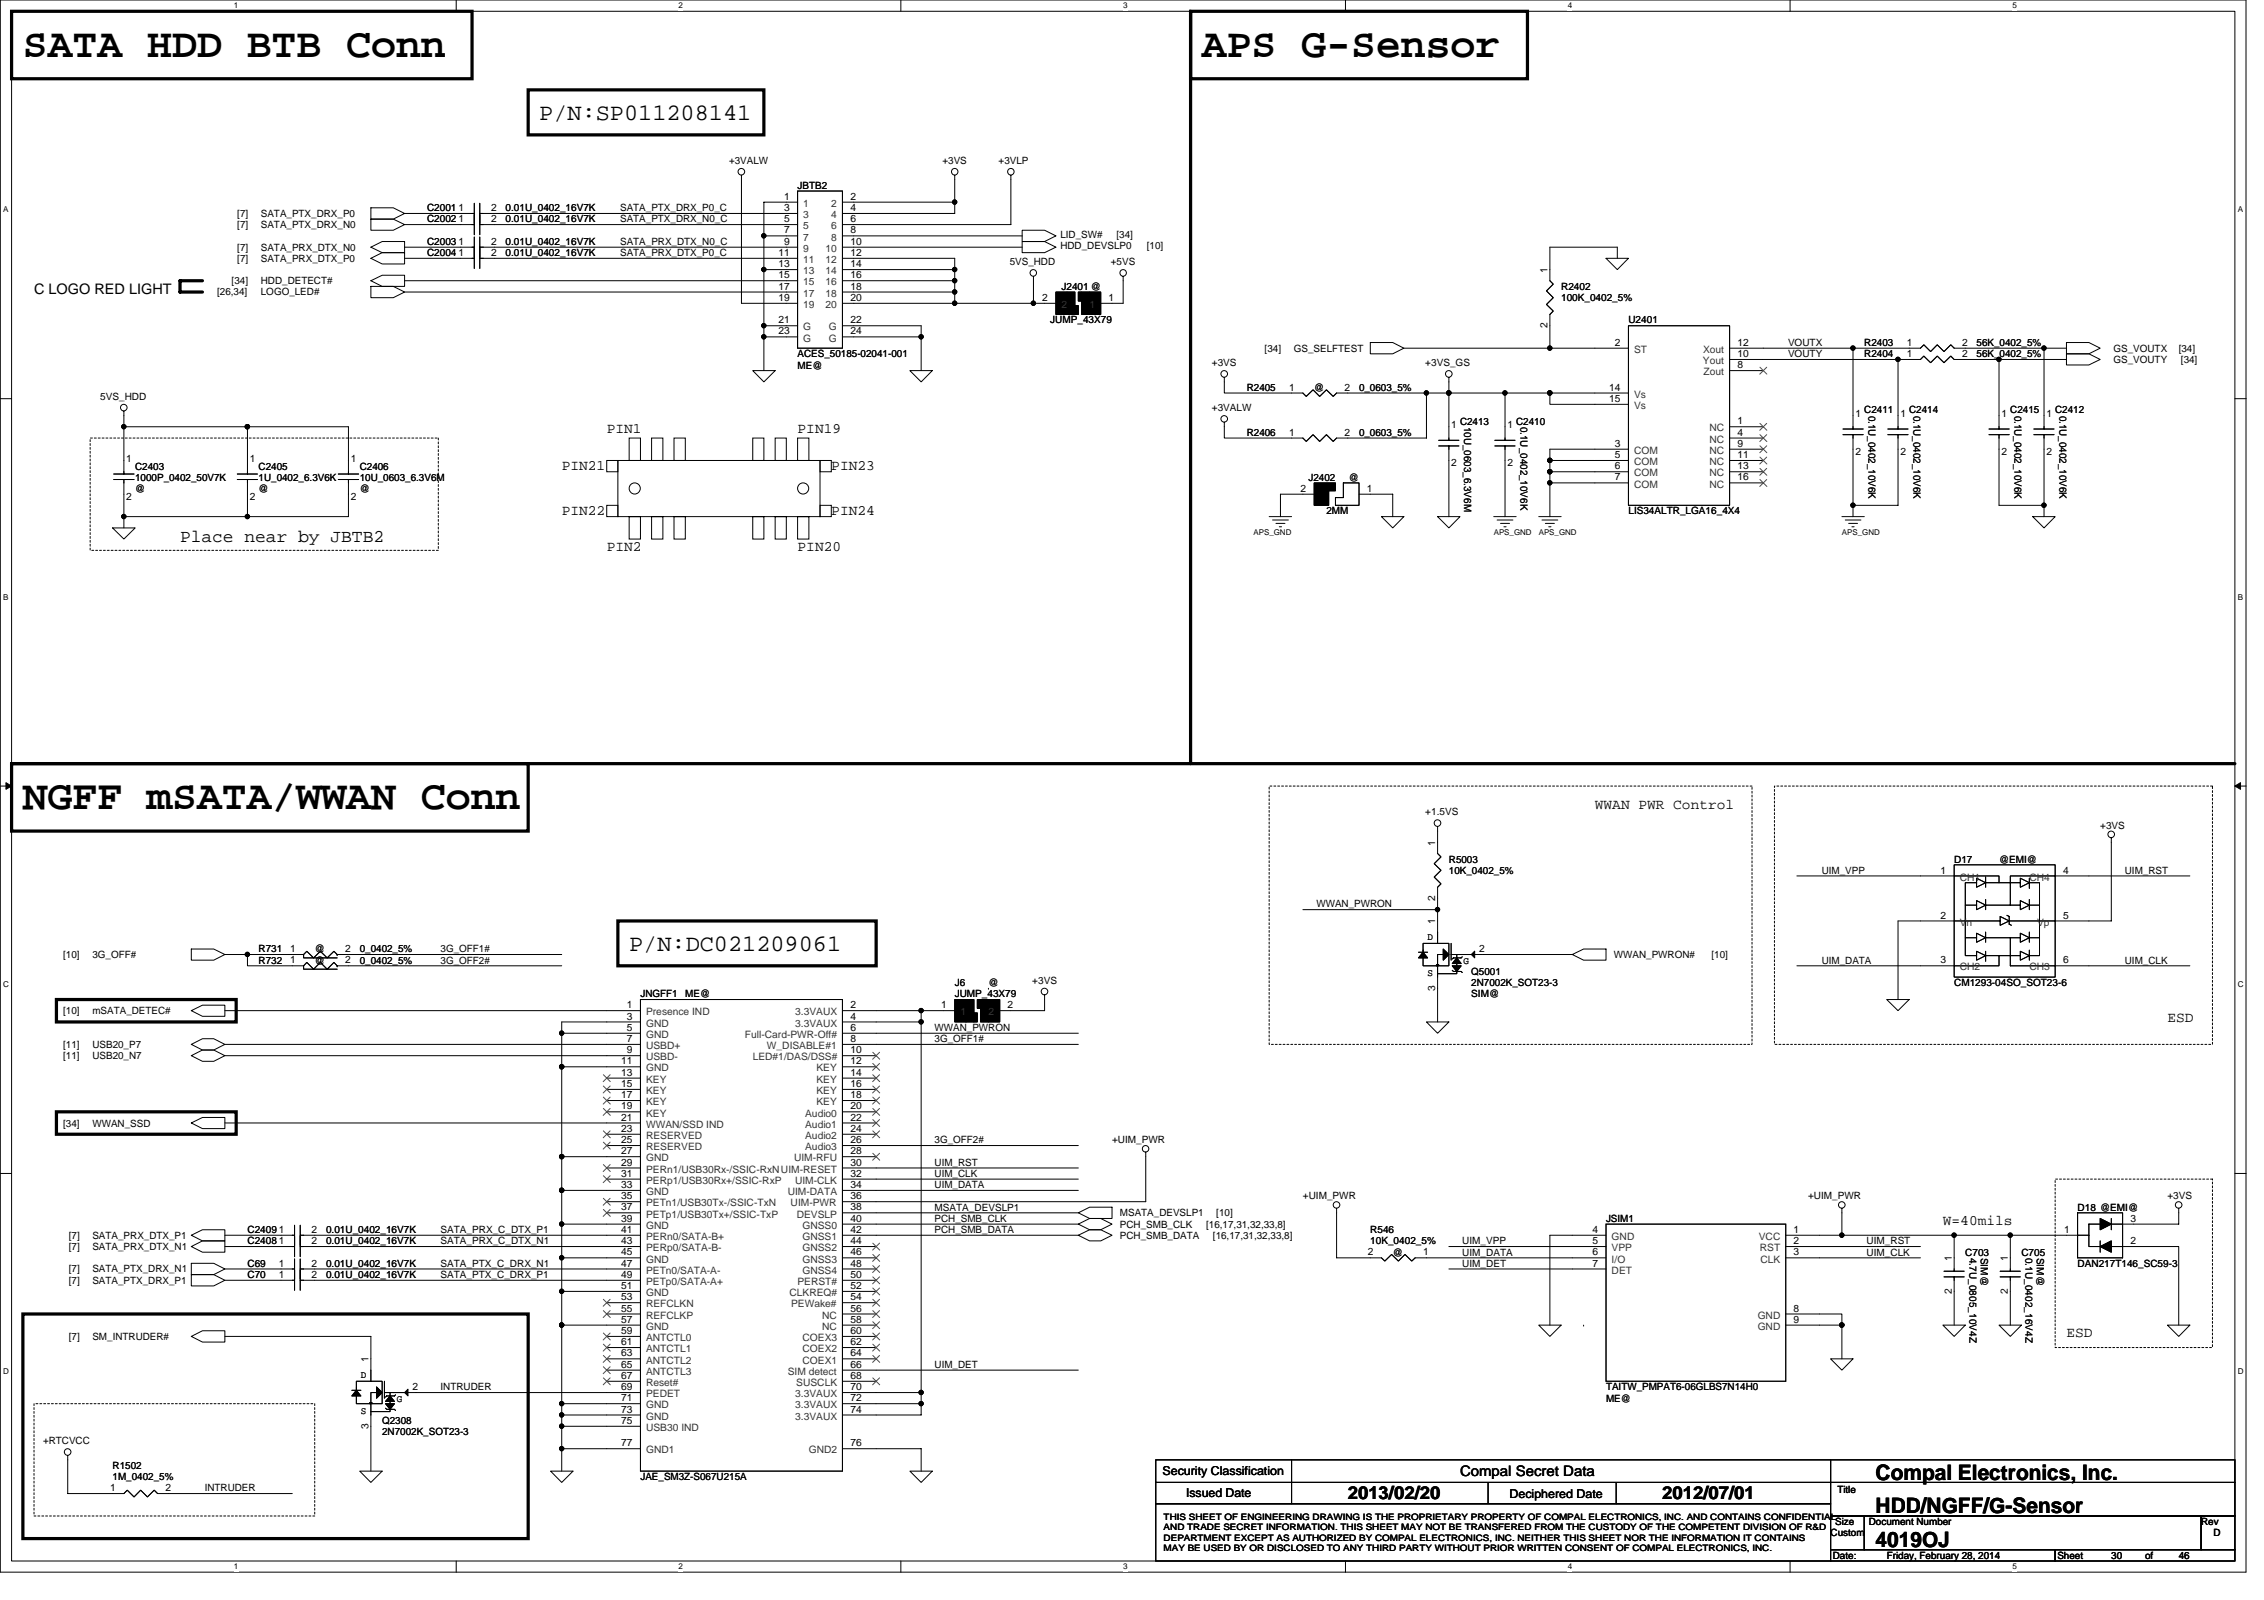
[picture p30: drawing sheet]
<svg xmlns="http://www.w3.org/2000/svg" width="297mm" height="210mm" viewBox="0 0 297 210" stroke-linecap="round" stroke-linejoin="round" font-family="sans-serif">
<defs><g id="words">
<g font-size="5.4">
<text x="3" y="7.5">SATA HDD BTB Conn</text>
<text x="157.7" y="7.5">APS G-Sensor</text>
<text x="3" y="106.2">NGFF mSATA/WWAN Conn</text>
</g>
<g font-size="3.1">
<text x="70.8" y="15.7">P/N:SP011208141</text>
<text x="82.5" y="124.7">P/N:DC021209061</text>
</g>
<g font-size="2.8">
<text x="246.1" y="194.1">Compal Electronics, Inc.</text>
<text x="246.1" y="202.9">4019OJ</text>
<text x="246.1" y="198.5">HDD/NGFF/G-Sensor</text>
</g>
<g font-size="2.3">
<text x="23.6" y="71.1">Place near by JBTB2</text>
<text x="176.8" y="196.7">2013/02/20</text>
<text x="218.1" y="196.7">2012/07/01</text>
</g>
<g font-size="1.9">
<text x="4.5" y="38.5">C LOGO RED LIGHT</text>
<text x="79.6" y="56.8">PIN1</text>
<text x="104.6" y="56.8">PIN19</text>
<text x="73.7" y="61.7">PIN21</text>
<text x="109.1" y="61.7">PIN23</text>
<text x="73.7" y="67.5">PIN22</text>
<text x="109.1" y="67.5">PIN24</text>
<text x="79.6" y="72.3">PIN2</text>
<text x="104.6" y="72.3">PIN20</text>
<text x="209.2" y="106.2">WWAN PWR Control</text>
<text x="284.4" y="134.1">ESD</text>
<text x="254.9" y="160.7">W=40mils</text>
<text x="271.1" y="175.4">ESD</text>
<text x="191.6" y="193.7">Compal Secret Data</text>
</g>
<g font-size="1.6">
<text x="152.5" y="193.5">Security Classification</text>
<text x="155.6" y="196.3">Issued Date</text>
<text x="198.1" y="196.5">Deciphered Date</text>
</g>
<g font-size="1.3">
<text x="95.6" y="21.5">+3VALW</text>
<text x="123.7" y="21.5">+3VS</text>
<text x="131" y="21.5">+3VLP</text>
<text x="31.1" y="28.4">[7]</text>
<text x="31.1" y="29.9">[7]</text>
<text x="34.2" y="28.4">SATA_PTX_DRX_P0</text>
<text x="34.2" y="29.9">SATA_PTX_DRX_N0</text>
<text x="56" y="27.7">C2001</text>
<text x="56" y="29.2">C2002</text>
<text x="60.2" y="27.7">1</text>
<text x="60.2" y="29.1">1</text>
<text x="64.4" y="27.7">2</text>
<text x="64.4" y="29.1">2</text>
<text x="66.3" y="27.7">0.01U_0402_16V7K</text>
<text x="66.3" y="29.2">0.01U_0402_16V7K</text>
<text x="81.4" y="27.7">SATA_PTX_DRX_P0_C</text>
<text x="81.4" y="29.2">SATA_PTX_DRX_N0_C</text>
<text x="102.9" y="26.2">1</text>
<text x="102.9" y="27.7">3</text>
<text x="102.9" y="29.1">5</text>
<text x="104.6" y="24.8">JBTB2</text>
<text x="111.6" y="26.2">2</text>
<text x="111.6" y="27.7">4</text>
<text x="111.6" y="29.1">6</text>
<text x="31.1" y="32.9">[7]</text>
<text x="31.1" y="34.3">[7]</text>
<text x="34.2" y="32.9">SATA_PRX_DTX_N0</text>
<text x="34.2" y="34.3">SATA_PRX_DTX_P0</text>
<text x="56" y="33.6">C2004</text>
<text x="56" y="32.1">C2003</text>
<text x="60.2" y="33.6">1</text>
<text x="60.2" y="32.1">1</text>
<text x="64.4" y="33.6">2</text>
<text x="64.4" y="32.1">2</text>
<text x="66.3" y="33.6">0.01U_0402_16V7K</text>
<text x="66.3" y="32.1">0.01U_0402_16V7K</text>
<text x="81.4" y="32.1">SATA_PRX_DTX_N0_C</text>
<text x="81.4" y="33.6">SATA_PRX_DTX_P0_C</text>
<text x="102.1" y="33.6">11</text>
<text x="102.1" y="35.1">13</text>
<text x="102.9" y="30.6">7</text>
<text x="102.9" y="32.1">9</text>
<text x="111.6" y="30.6">8</text>
<text x="111.6" y="32.1">10</text>
<text x="111.6" y="33.6">12</text>
<text x="111.6" y="35.1">14</text>
<text x="132.5" y="34.8">5VS_HDD</text>
<text x="139.1" y="31.2">LID_SW#</text>
<text x="139.1" y="32.7">HDD_DEVSLP0</text>
<text x="145.8" y="34.8">+5VS</text>
<text x="146.5" y="31.2">[34]</text>
<text x="150.5" y="32.7">[10]</text>
<text x="203" y="35.8" transform="rotate(-90 203 35.8)">1</text>
<text x="28.5" y="38.8">[26,34]</text>
<text x="30.4" y="37.3">[34]</text>
<text x="34.2" y="38.8">LOGO_LED#</text>
<text x="34.2" y="37.3">HDD_DETECT#</text>
<text x="102.1" y="36.5">15</text>
<text x="102.1" y="38">17</text>
<text x="102.1" y="39.5">19</text>
<text x="111.6" y="36.5">16</text>
<text x="111.6" y="38">18</text>
<text x="111.6" y="39.5">20</text>
<text x="136.8" y="39.5">2</text>
<text x="139.3" y="38">J2401 @</text>
<text x="145.5" y="39.5">1</text>
<text x="204.8" y="38">R2402</text>
<text x="204.8" y="39.5">100K_0402_5%</text>
<text x="102.1" y="42.4">21</text>
<text x="102.1" y="43.9">23</text>
<text x="104.6" y="46.9">ACES_50185-02041-001</text>
<text x="111.6" y="42.4">22</text>
<text x="111.6" y="43.9">24</text>
<text x="137.8" y="42.4">JUMP_43X79</text>
<text x="165.9" y="46.1">[34]</text>
<text x="169.8" y="46.1">GS_SELFTEST</text>
<text x="203" y="43" transform="rotate(-90 203 43)">2</text>
<text x="211.9" y="45.4">2</text>
<text x="213.7" y="42.4">U2401</text>
<text x="228" y="46.8">10</text>
<text x="228" y="45.4">12</text>
<text x="234.6" y="46.9">VOUTY</text>
<text x="234.6" y="45.4">VOUTX</text>
<text x="244.6" y="45.4">R2403</text>
<text x="244.6" y="46.9">R2404</text>
<text x="250.2" y="45.4">1</text>
<text x="250.2" y="46.8">1</text>
<text x="257.4" y="45.4">2</text>
<text x="257.4" y="46.8">2</text>
<text x="259.3" y="45.4">56K_0402_5%</text>
<text x="259.3" y="46.9">56K_0402_5%</text>
<text x="277.3" y="46.1">GS_VOUTX</text>
<text x="277.3" y="47.6">GS_VOUTY</text>
<text x="285.8" y="46.1">[34]</text>
<text x="286.1" y="47.6">[34]</text>
<text x="13.2" y="52.5">5VS_HDD</text>
<text x="104.6" y="48.3">ME@</text>
<text x="159" y="48">+3VS</text>
<text x="159" y="53.9">+3VALW</text>
<text x="163.6" y="51.3">R2405</text>
<text x="169.2" y="51.2">1</text>
<text x="172.4" y="51.3">@</text>
<text x="176.4" y="51.2">2</text>
<text x="178.3" y="51.3">0_0603_5%</text>
<text x="187" y="48">+3VS_GS</text>
<text x="211.1" y="51.2">14</text>
<text x="211.1" y="52.7">15</text>
<text x="228" y="48.3">8</text>
<text x="163.6" y="57.2">R2406</text>
<text x="169.2" y="57.1">1</text>
<text x="176.4" y="57.1">2</text>
<text x="178.3" y="57.2">0_0603_5%</text>
<text x="190.4" y="56.1">1</text>
<text x="191.6" y="55.7">C2413</text>
<text x="192.1" y="56" transform="rotate(90 192.1 56)">10U_0603_6.3V6M</text>
<text x="197.8" y="56.1">1</text>
<text x="198.9" y="55.7">C2410</text>
<text x="199.5" y="56" transform="rotate(90 199.5 56)">0.1U_0402_10V6K</text>
<text x="211.9" y="58.6">3</text>
<text x="228" y="55.7">1</text>
<text x="228" y="57.2">4</text>
<text x="228" y="58.6">9</text>
<text x="243.4" y="54.7">1</text>
<text x="243.4" y="59.7">2</text>
<text x="244.6" y="54.2">C2411</text>
<text x="245.1" y="54.5" transform="rotate(90 245.1 54.5)">0.1U_0402_10V6K</text>
<text x="249.3" y="54.7">1</text>
<text x="249.3" y="59.7">2</text>
<text x="250.5" y="54.2">C2414</text>
<text x="251" y="54.5" transform="rotate(90 251 54.5)">0.1U_0402_10V6K</text>
<text x="262.6" y="54.7">1</text>
<text x="262.6" y="59.7">2</text>
<text x="263.8" y="54.2">C2415</text>
<text x="264.3" y="54.5" transform="rotate(90 264.3 54.5)">0.1U_0402_10V6K</text>
<text x="268.5" y="54.7">1</text>
<text x="268.5" y="59.7">2</text>
<text x="269.6" y="54.2">C2412</text>
<text x="270.2" y="54.5" transform="rotate(90 270.2 54.5)">0.1U_0402_10V6K</text>
<text x="16.6" y="60.6">1</text>
<text x="16.6" y="65.6">2</text>
<text x="17.7" y="61.6">C2403</text>
<text x="17.7" y="63.1">1000P_0402_50V7K</text>
<text x="17.7" y="64.5">@</text>
<text x="32.8" y="60.6">1</text>
<text x="32.8" y="65.6">2</text>
<text x="33.9" y="61.6">C2405</text>
<text x="33.9" y="63.1">1U_0402_6.3V6K</text>
<text x="33.9" y="64.5">@</text>
<text x="46" y="60.6">1</text>
<text x="46" y="65.6">2</text>
<text x="47.2" y="61.6">C2406</text>
<text x="47.2" y="63.1">10U_0603_6.3V6M</text>
<text x="47.2" y="64.5">@</text>
<text x="170.6" y="64.5">2</text>
<text x="171.7" y="63.1">J2402</text>
<text x="177" y="63.1">@</text>
<text x="179.3" y="64.5">1</text>
<text x="190.4" y="61.2">2</text>
<text x="197.8" y="61.2">2</text>
<text x="211.9" y="60.1">5</text>
<text x="211.9" y="61.6">6</text>
<text x="211.9" y="63">7</text>
<text x="228" y="60.1">11</text>
<text x="228" y="61.6">13</text>
<text x="228" y="63">16</text>
<text x="174" y="67.5">2MM</text>
<text x="213.7" y="67.5">LIS34ALTR_LGA16_4X4</text>
<text x="187" y="107">+1.5VS</text>
<text x="188.3" y="110.9" transform="rotate(-90 188.3 110.9)">1</text>
<text x="190.1" y="113.2">R5003</text>
<text x="256.4" y="113.2">D17</text>
<text x="262.3" y="113.2">@EMI@</text>
<text x="275.5" y="108.7">+3VS</text>
<text x="172.7" y="119">WWAN_PWRON</text>
<text x="188.3" y="118.2" transform="rotate(-90 188.3 118.2)">2</text>
<text x="190.1" y="114.6">10K_0402_5%</text>
<text x="239" y="114.6">UIM_VPP</text>
<text x="254.6" y="114.6">1</text>
<text x="270.7" y="114.6">4</text>
<text x="278.8" y="114.6">UIM_RST</text>
<text x="8.3" y="125.7">[10]</text>
<text x="12.1" y="125.7">3G_OFF#</text>
<text x="33.9" y="124.9">R731</text>
<text x="38.1" y="124.9">1</text>
<text x="41.3" y="124.9">@</text>
<text x="45.3" y="124.9">2</text>
<text x="47.2" y="124.9">0_0402_5%</text>
<text x="57.8" y="124.9">3G_OFF1#</text>
<text x="187.3" y="123.3">D</text>
<text x="188.3" y="121.2" transform="rotate(-90 188.3 121.2)">1</text>
<text x="194.1" y="124.9">2</text>
<text x="211.7" y="125.7">WWAN_PWRON#</text>
<text x="224.5" y="125.7">[10]</text>
<text x="254.6" y="120.5">2</text>
<text x="270.7" y="120.5">5</text>
<text x="33.9" y="126.4">R732</text>
<text x="38.1" y="126.4">1</text>
<text x="41.3" y="126.4">@</text>
<text x="45.3" y="126.4">2</text>
<text x="47.2" y="126.4">0_0402_5%</text>
<text x="57.8" y="126.4">3G_OFF2#</text>
<text x="84" y="130.8">JNGFF1</text>
<text x="89.9" y="130.8">ME@</text>
<text x="125.3" y="129.4">J6</text>
<text x="125.3" y="130.8">JUMP_43X79</text>
<text x="129.7" y="129.4">@</text>
<text x="135.4" y="129.1">+3VS</text>
<text x="187.3" y="128.1">S</text>
<text x="188.3" y="130" transform="rotate(-90 188.3 130)">3</text>
<text x="192" y="126.4">G</text>
<text x="193" y="130.8">SIM@</text>
<text x="193" y="127.9">Q5001</text>
<text x="193" y="129.4">2N7002K_SOT23-3</text>
<text x="239" y="126.4">UIM_DATA</text>
<text x="254.6" y="126.4">3</text>
<text x="256.4" y="129.4">CM1293-04SO_SOT23-6</text>
<text x="270.7" y="126.4">6</text>
<text x="278.8" y="126.4">UIM_CLK</text>
<text x="8.3" y="137.5">[11]</text>
<text x="8.3" y="133.1">[10]</text>
<text x="12.1" y="137.5">USB20_P7</text>
<text x="12.1" y="133.1">mSATA_DETEC#</text>
<text x="82.3" y="132.3">1</text>
<text x="82.3" y="133.8">3</text>
<text x="82.3" y="135.2">5</text>
<text x="82.3" y="136.7">7</text>
<text x="111.6" y="132.3">2</text>
<text x="111.6" y="133.8">4</text>
<text x="111.6" y="135.2">6</text>
<text x="111.6" y="136.7">8</text>
<text x="122.6" y="136.7">3G_OFF1#</text>
<text x="122.6" y="135.3">WWAN_PWRON</text>
<text x="123.5" y="132.3">1</text>
<text x="132.2" y="132.3">2</text>
<text x="8.3" y="138.9">[11]</text>
<text x="12.1" y="138.9">USB20_N7</text>
<text x="81.5" y="139.6">11</text>
<text x="81.5" y="141.1">13</text>
<text x="81.5" y="142.6">15</text>
<text x="82.3" y="138.2">9</text>
<text x="111.6" y="138.2">10</text>
<text x="111.6" y="139.6">12</text>
<text x="111.6" y="141.1">14</text>
<text x="111.6" y="142.6">16</text>
<text x="8.3" y="147.8">[34]</text>
<text x="12.1" y="147.8">WWAN_SSD</text>
<text x="81.5" y="144.1">17</text>
<text x="81.5" y="145.5">19</text>
<text x="81.5" y="147">21</text>
<text x="81.5" y="148.5">23</text>
<text x="81.5" y="150">25</text>
<text x="111.6" y="145.5">20</text>
<text x="111.6" y="147">22</text>
<text x="111.6" y="148.5">24</text>
<text x="111.6" y="150">26</text>
<text x="111.6" y="144.1">18</text>
<text x="122.6" y="150">3G_OFF2#</text>
<text x="145.9" y="150">+UIM_PWR</text>
<text x="81.5" y="151.4">27</text>
<text x="81.5" y="152.9">29</text>
<text x="81.5" y="154.4">31</text>
<text x="81.5" y="155.9">33</text>
<text x="111.6" y="154.4">32</text>
<text x="111.6" y="151.4">28</text>
<text x="111.6" y="152.9">30</text>
<text x="111.6" y="155.9">34</text>
<text x="122.6" y="152.9">UIM_RST</text>
<text x="122.6" y="154.4">UIM_CLK</text>
<text x="122.6" y="155.9">UIM_DATA</text>
<text x="32.5" y="161.8">C2409</text>
<text x="36.6" y="161.7">1</text>
<text x="40.9" y="161.7">2</text>
<text x="42.8" y="161.8">0.01U_0402_16V7K</text>
<text x="57.8" y="161.8">SATA_PRX_C_DTX_P1</text>
<text x="81.5" y="157.3">35</text>
<text x="81.5" y="158.8">37</text>
<text x="81.5" y="160.3">39</text>
<text x="81.5" y="161.7">41</text>
<text x="111.6" y="160.3">40</text>
<text x="111.6" y="161.7">42</text>
<text x="111.6" y="157.3">36</text>
<text x="111.6" y="158.8">38</text>
<text x="122.6" y="158.8">MSATA_DEVSLP1</text>
<text x="122.6" y="160.3">PCH_SMB_CLK</text>
<text x="122.6" y="161.8">PCH_SMB_DATA</text>
<text x="146.9" y="159.6">MSATA_DEVSLP1</text>
<text x="146.9" y="161">PCH_SMB_CLK</text>
<text x="158.3" y="161">[16,17,31,32,33,8]</text>
<text x="159.6" y="159.6">[10]</text>
<text x="170.9" y="157.4">+UIM_PWR</text>
<text x="179.8" y="161.8">R546</text>
<text x="208.9" y="161.7">4</text>
<text x="210.7" y="160.3">JSIM1</text>
<text x="235.3" y="161.7">1</text>
<text x="237.2" y="157.4">+UIM_PWR</text>
<text x="270.8" y="161.7">1</text>
<text x="272.6" y="158.8">D18 @EMI@</text>
<text x="279.5" y="160.3">3</text>
<text x="284.4" y="157.4">+3VS</text>
<text x="9" y="166.9">[7]</text>
<text x="9" y="162.5">[7]</text>
<text x="9" y="164">[7]</text>
<text x="12.1" y="166.9">SATA_PTX_DRX_N1</text>
<text x="12.1" y="162.5">SATA_PRX_DTX_P1</text>
<text x="12.1" y="164">SATA_PRX_DTX_N1</text>
<text x="32.5" y="163.2">C2408</text>
<text x="32.5" y="167.7">C70</text>
<text x="32.5" y="166.2">C69</text>
<text x="36.6" y="163.2">1</text>
<text x="36.6" y="167.6">1</text>
<text x="36.6" y="166.2">1</text>
<text x="40.9" y="163.2">2</text>
<text x="40.9" y="167.6">2</text>
<text x="40.9" y="166.2">2</text>
<text x="42.8" y="167.7">0.01U_0402_16V7K</text>
<text x="42.8" y="166.2">0.01U_0402_16V7K</text>
<text x="42.8" y="163.2">0.01U_0402_16V7K</text>
<text x="57.8" y="167.7">SATA_PTX_C_DRX_P1</text>
<text x="57.8" y="166.2">SATA_PTX_C_DRX_N1</text>
<text x="57.8" y="163.2">SATA_PRX_C_DTX_N1</text>
<text x="81.5" y="163.2">43</text>
<text x="81.5" y="164.7">45</text>
<text x="81.5" y="166.2">47</text>
<text x="81.5" y="167.6">49</text>
<text x="111.6" y="163.2">44</text>
<text x="111.6" y="164.7">46</text>
<text x="111.6" y="166.2">48</text>
<text x="111.6" y="167.6">50</text>
<text x="146.9" y="162.5">PCH_SMB_DATA</text>
<text x="159.1" y="162.5">[16,17,31,32,33,8]</text>
<text x="179.5" y="164.7">2</text>
<text x="179.8" y="163.2">10K_0402_5%</text>
<text x="182.7" y="164.7">@</text>
<text x="186.7" y="164.7">1</text>
<text x="191.9" y="163.2">UIM_VPP</text>
<text x="191.9" y="164.7">UIM_DATA</text>
<text x="191.9" y="166.2">UIM_DET</text>
<text x="208.9" y="163.2">5</text>
<text x="208.9" y="164.7">6</text>
<text x="208.9" y="166.2">7</text>
<text x="235.3" y="163.2">2</text>
<text x="235.3" y="164.7">3</text>
<text x="244.9" y="164.7">UIM_CLK</text>
<text x="244.9" y="163.2">UIM_RST</text>
<text x="256.1" y="165.4" transform="rotate(-90 256.1 165.4)">1</text>
<text x="257.8" y="164.7">C703</text>
<text x="258.4" y="165" transform="rotate(90 258.4 165)">4.7U_0805_10V4Z</text>
<text x="259.9" y="165" transform="rotate(90 259.9 165)">SIM@</text>
<text x="263.4" y="165.4" transform="rotate(-90 263.4 165.4)">1</text>
<text x="265.2" y="164.7">C705</text>
<text x="265.8" y="165" transform="rotate(90 265.8 165)">0.1U_0402_16V4Z</text>
<text x="267.2" y="165" transform="rotate(90 267.2 165)">SIM@</text>
<text x="272.6" y="166.2">DAN217T146_SC59-3</text>
<text x="279.5" y="163.2">2</text>
<text x="9" y="168.4">[7]</text>
<text x="12.1" y="168.4">SATA_PTX_DRX_P1</text>
<text x="81.5" y="169.1">51</text>
<text x="81.5" y="170.6">53</text>
<text x="81.5" y="172.1">55</text>
<text x="81.5" y="173.5">57</text>
<text x="111.6" y="169.1">52</text>
<text x="111.6" y="172.1">56</text>
<text x="111.6" y="173.5">58</text>
<text x="111.6" y="170.6">54</text>
<text x="235.3" y="172.1">8</text>
<text x="235.3" y="173.5">9</text>
<text x="256.1" y="169.7" transform="rotate(-90 256.1 169.7)">2</text>
<text x="263.4" y="169.7" transform="rotate(-90 263.4 169.7)">2</text>
<text x="9" y="175.8">[7]</text>
<text x="12.1" y="175.8">SM_INTRUDER#</text>
<text x="48.3" y="178.7" transform="rotate(-90 48.3 178.7)">1</text>
<text x="81.5" y="175">59</text>
<text x="81.5" y="176.5">61</text>
<text x="81.5" y="177.9">63</text>
<text x="81.5" y="179.4">65</text>
<text x="111.6" y="175">60</text>
<text x="111.6" y="176.5">62</text>
<text x="111.6" y="177.9">64</text>
<text x="111.6" y="179.4">66</text>
<text x="122.6" y="179.5">UIM_DET</text>
<text x="47.3" y="180.8">D</text>
<text x="47.3" y="185.5">S</text>
<text x="52" y="183.9">G</text>
<text x="54.1" y="182.4">2</text>
<text x="57.8" y="182.4">INTRUDER</text>
<text x="81.5" y="180.9">67</text>
<text x="81.5" y="182.4">69</text>
<text x="81.5" y="183.8">71</text>
<text x="81.5" y="185.3">73</text>
<text x="111.6" y="182.4">70</text>
<text x="111.6" y="183.8">72</text>
<text x="111.6" y="185.3">74</text>
<text x="111.6" y="180.9">68</text>
<text x="210.7" y="182.4">TAITW_PMPAT6-06GLBS7N14H0</text>
<text x="210.7" y="183.9">ME@</text>
<text x="5.6" y="189.5">+RTCVCC</text>
<text x="48.3" y="187.4" transform="rotate(-90 48.3 187.4)">3</text>
<text x="50.1" y="186.8">Q2308</text>
<text x="50.1" y="188.3">2N7002K_SOT23-3</text>
<text x="81.5" y="186.8">75</text>
<text x="81.5" y="189.7">77</text>
<text x="111.6" y="189.7">76</text>
<text x="14.5" y="195.6">1</text>
<text x="14.8" y="192.7">R1502</text>
<text x="14.8" y="194.2">1M_0402_5%</text>
<text x="21.7" y="195.6">2</text>
<text x="26.9" y="195.6">INTRUDER</text>
<text x="84" y="194.2">JAE_SM3Z-S067U215A</text>
<text x="241.1" y="195.8">Title</text>
<text x="240.2" y="201.5">Custom</text>
<text x="240.8" y="200.1">Size</text>
<text x="245.2" y="200.1">Document Number</text>
<text x="288.8" y="200.1">Rev</text>
<text x="290.4" y="201.5">D</text>
<text x="240.5" y="204.5">Date:</text>
<text x="247.5" y="204.5">Friday, February 28, 2014</text>
<text x="269.9" y="204.5">Sheet</text>
<text x="277" y="204.5">30</text>
<text x="281.4" y="204.5">of</text>
<text x="285.9" y="204.5">46</text>
</g>
<g font-size="1.3" fill="#333">
<text x="105.4" y="27.1">1</text>
<text x="105.4" y="28.6">3</text>
<text x="109" y="27.1">2</text>
<text x="109" y="28.6">4</text>
<text x="105.4" y="30.1">5</text>
<text x="105.4" y="31.6">7</text>
<text x="105.4" y="33">9</text>
<text x="105.4" y="34.5">11</text>
<text x="105.4" y="36">13</text>
<text x="108.3" y="33">10</text>
<text x="108.3" y="34.5">12</text>
<text x="108.3" y="36">14</text>
<text x="109" y="30.1">6</text>
<text x="109" y="31.6">8</text>
<text x="105.4" y="37.4">15</text>
<text x="105.4" y="38.9">17</text>
<text x="105.4" y="40.4">19</text>
<text x="108.3" y="37.4">16</text>
<text x="108.3" y="38.9">18</text>
<text x="108.3" y="40.4">20</text>
<text x="139.3" y="40.4">2</text>
<text x="142.9" y="40.4">1</text>
<text x="105.4" y="43.3">G</text>
<text x="105.4" y="44.8">G</text>
<text x="108.8" y="43.3">G</text>
<text x="108.8" y="44.8">G</text>
<text x="214.4" y="46.3">ST</text>
<text x="223.4" y="47.8">Yout</text>
<text x="223.5" y="46.3">Xout</text>
<text x="214.4" y="52.2">Vs</text>
<text x="214.4" y="53.7">Vs</text>
<text x="223.5" y="49.2">Zout</text>
<text x="214.4" y="59.5">COM</text>
<text x="224.3" y="56.6">NC</text>
<text x="224.3" y="58.1">NC</text>
<text x="224.3" y="59.5">NC</text>
<text x="214.4" y="61">COM</text>
<text x="214.4" y="62.5">COM</text>
<text x="214.4" y="64">COM</text>
<text x="224.3" y="61">NC</text>
<text x="224.3" y="62.5">NC</text>
<text x="224.3" y="64">NC</text>
<text x="257.1" y="115.5">CH1</text>
<text x="266.3" y="115.5">CH4</text>
<text x="257.1" y="121.4">Vn</text>
<text x="267.3" y="121.4">Vp</text>
<text x="257.1" y="127.3">CH2</text>
<text x="266.3" y="127.3">CH3</text>
<text x="84.8" y="133.2">Presence IND</text>
<text x="84.8" y="134.7">GND</text>
<text x="84.8" y="136.2">GND</text>
<text x="84.8" y="137.6">USBD+</text>
<text x="97.7" y="136.2">Full-Card-PWR-Off#</text>
<text x="100.6" y="137.6">W_DISABLE#1</text>
<text x="104.3" y="133.2">3.3VAUX</text>
<text x="104.3" y="134.7">3.3VAUX</text>
<text x="126" y="133.2">1</text>
<text x="129.7" y="133.2">2</text>
<text x="84.8" y="139.1">USBD-</text>
<text x="84.8" y="140.6">GND</text>
<text x="84.8" y="142">KEY</text>
<text x="84.8" y="143.5">KEY</text>
<text x="98.8" y="139.1">LED#1/DAS/DSS#</text>
<text x="107.1" y="140.6">KEY</text>
<text x="107.1" y="142">KEY</text>
<text x="107.1" y="143.5">KEY</text>
<text x="84.8" y="145">KEY</text>
<text x="84.8" y="146.5">KEY</text>
<text x="84.8" y="147.9">WWAN/SSD IND</text>
<text x="84.8" y="149.4">RESERVED</text>
<text x="105.6" y="146.5">Audio0</text>
<text x="105.6" y="147.9">Audio1</text>
<text x="105.6" y="149.4">Audio2</text>
<text x="107.1" y="145">KEY</text>
<text x="84.8" y="150.9">RESERVED</text>
<text x="84.8" y="152.4">GND</text>
<text x="84.8" y="153.8">PERn1/USB30Rx-/SSIC-RxNUIM-RESET</text>
<text x="84.8" y="155.3">PERp1/USB30Rx+/SSIC-RxP</text>
<text x="104.2" y="152.4">UIM-RFU</text>
<text x="104.3" y="155.3">UIM-CLK</text>
<text x="105.6" y="150.9">Audio3</text>
<text x="84.8" y="156.8">GND</text>
<text x="84.8" y="158.3">PETn1/USB30Tx-/SSIC-TxN</text>
<text x="84.8" y="159.7">PETp1/USB30Tx+/SSIC-TxP</text>
<text x="84.8" y="161.2">GND</text>
<text x="103.4" y="156.8">UIM-DATA</text>
<text x="103.7" y="158.3">UIM-PWR</text>
<text x="104.5" y="159.7">DEVSLP</text>
<text x="105.3" y="161.2">GNSS0</text>
<text x="84.8" y="162.7">PERn0/SATA-B+</text>
<text x="84.8" y="164.1">PERp0/SATA-B-</text>
<text x="84.8" y="165.6">GND</text>
<text x="84.8" y="167.1">PETn0/SATA-A-</text>
<text x="105.3" y="162.7">GNSS1</text>
<text x="105.3" y="164.1">GNSS2</text>
<text x="105.3" y="165.6">GNSS3</text>
<text x="105.3" y="167.1">GNSS4</text>
<text x="211.5" y="162.7">GND</text>
<text x="211.5" y="164.1">VPP</text>
<text x="211.5" y="165.6">I/O</text>
<text x="211.5" y="167.1">DET</text>
<text x="230.8" y="162.7">VCC</text>
<text x="230.9" y="164.1">RST</text>
<text x="231" y="165.6">CLK</text>
<text x="84.8" y="168.6">PETp0/SATA-A+</text>
<text x="84.8" y="170">GND</text>
<text x="84.8" y="171.5">REFCLKN</text>
<text x="84.8" y="173">REFCLKP</text>
<text x="103.6" y="170">CLKREQ#</text>
<text x="103.8" y="171.5">PEWake#</text>
<text x="104.6" y="168.6">PERST#</text>
<text x="107.9" y="173">NC</text>
<text x="230.6" y="173">GND</text>
<text x="84.8" y="174.5">GND</text>
<text x="84.8" y="175.9">ANTCTL0</text>
<text x="84.8" y="177.4">ANTCTL1</text>
<text x="84.8" y="178.9">ANTCTL2</text>
<text x="105.3" y="175.9">COEX3</text>
<text x="105.3" y="177.4">COEX2</text>
<text x="105.3" y="178.9">COEX1</text>
<text x="107.9" y="174.5">NC</text>
<text x="230.6" y="174.5">GND</text>
<text x="84.8" y="180.4">ANTCTL3</text>
<text x="84.8" y="181.8">Reset#</text>
<text x="84.8" y="183.3">PEDET</text>
<text x="84.8" y="184.8">GND</text>
<text x="103.4" y="180.4">SIM detect</text>
<text x="104.3" y="183.3">3.3VAUX</text>
<text x="104.3" y="184.8">3.3VAUX</text>
<text x="104.5" y="181.8">SUSCLK</text>
<text x="84.8" y="186.2">GND</text>
<text x="84.8" y="187.7">USB30 IND</text>
<text x="84.8" y="190.7">GND1</text>
<text x="104.3" y="186.2">3.3VAUX</text>
<text x="106.1" y="190.7">GND2</text>
</g>
<g font-size="1.2">
<text x="152.7" y="199.4">THIS SHEET OF ENGINEERING DRAWING IS THE PROPRIETARY PROPERTY OF COMPAL ELECTRONICS, INC. AND CONTAINS CONFIDENTIAL</text>
<text x="152.7" y="200.8">AND TRADE SECRET INFORMATION. THIS SHEET MAY NOT BE TRANSFERED FROM THE CUSTODY OF THE COMPETENT DIVISION OF R&amp;D</text>
<text x="152.7" y="202.1">DEPARTMENT EXCEPT AS AUTHORIZED BY COMPAL ELECTRONICS, INC. NEITHER THIS SHEET NOR THE INFORMATION IT CONTAINS</text>
<text x="152.7" y="203.5">MAY BE USED BY OR DISCLOSED TO ANY THIRD PARTY WITHOUT PRIOR WRITTEN CONSENT OF COMPAL ELECTRONICS, INC.</text>
</g>
<g font-size="1.1">
<text x="30.7" y="1.1">1</text>
<text x="89" y="1.1">2</text>
<text x="147.4" y="1.1">3</text>
<text x="205.7" y="1.1">4</text>
<text x="264" y="1.1">5</text>
<text x=".4" y="27.8">A</text>
<text x="293.6" y="27.8">A</text>
<text x=".4" y="78.7">B</text>
<text x="293.6" y="78.7">B</text>
<text x=".4" y="129.5">C</text>
<text x="293.6" y="129.5">C</text>
<text x=".4" y="180.3">D</text>
<text x="293.6" y="180.3">D</text>
<text x="30.7" y="205.9">1</text>
<text x="89" y="205.9">2</text>
<text x="147.4" y="205.9">3</text>
<text x="205.7" y="205.9">4</text>
<text x="264" y="205.9">5</text>
</g>
<g font-size="1">
<text x="164.5" y="70.2">APS_GND</text>
<text x="196" y="70.2">APS_GND</text>
<text x="201.9" y="70.2">APS_GND</text>
<text x="241.7" y="70.2">APS_GND</text>
</g>
</g></defs>
<path d="M0 0h294.7v206.2h-294.7zM1.5 1.5h291.7v203.3h-291.7z" fill="none" stroke="#000" stroke-width=".13"/>
<g fill="#fff">
<path d="M30.7 .1h.6v1.2h-.6z"/>
<path d="M30.7 204.9h.6v1.2h-.6z"/>
</g>
<path d="M59.9 0v1.5M59.9 204.8v1.5" fill="none" stroke="#000" stroke-width=".13"/>
<g fill="#fff">
<path d="M89 .1h.6v1.2h-.6z"/>
<path d="M89 204.9h.6v1.2h-.6z"/>
</g>
<path d="M118.2 0v1.5M118.2 204.8v1.5" fill="none" stroke="#000" stroke-width=".13"/>
<g fill="#fff">
<path d="M147.4 .1h.5v1.2h-.5z"/>
<path d="M147.4 204.9h.5v1.2h-.5z"/>
</g>
<path d="M176.5 0v1.5M176.5 204.8v1.5" fill="none" stroke="#000" stroke-width=".13"/>
<g fill="#fff">
<path d="M205.7 .1h.6v1.2h-.6z"/>
<path d="M205.7 204.9h.6v1.2h-.6z"/>
</g>
<path d="M234.9 0v1.5M234.9 204.8v1.5" fill="none" stroke="#000" stroke-width=".13"/>
<g fill="#fff">
<path d="M264 .1h.6v1.2h-.6z"/>
<path d="M264 204.9h.6v1.2h-.6z"/>
<path d="M.4 26.9h.7v1.2h-.7z"/>
<path d="M293.6 26.9h.7v1.2h-.7z"/>
<path d="M.4 77.7h.7v1.2h-.7z"/>
<path d="M293.6 77.7h.7v1.2h-.7z"/>
</g>
<path d="M0 52.3h1.5M293.2 52.3h1.5" fill="none" stroke="#000" stroke-width=".13"/>
<g fill="#fff">
<path d="M.4 128.5h.8v1.2h-.8z"/>
<path d="M293.6 128.5h.7v1.2h-.7z"/>
</g>
<path d="M0 103.1h1.5M293.2 103.1h1.5" fill="none" stroke="#000" stroke-width=".13"/>
<path d="M.8 102.7l.7 .4-.7 .4zM293.2 103.1l.8-.4v.8z" fill="#000" stroke="#000" stroke-width=".13"/>
<g fill="#fff">
<path d="M.4 179.3h.8v1.2h-.8z"/>
<path d="M293.6 179.3h.7v1.2h-.7z"/>
</g>
<g fill="none" stroke="#000" stroke-width=".13">
<path d="M48.7 37.6h2.9l1.5 .7-1.5 .8h-2.9zM48.7 36.8l1.4-.7h3v1.5h-3zM48.7 27.3h2.9l1.5 .7-1.5 .7h-2.9zM48.7 28.7h2.9l1.5 .8-1.5 .7h-2.9zM48.7 32.4l1.4-.7h3v1.4h-3zM48.7 33.9l1.4-.8h3v1.5h-3zM53.1 28h9.1M53.1 33.9h9.1M53.1 32.4h9.1M53.1 36.8h51.5M62.2 29.5h-9.1M62.2 26.7v4.1"/>
<path d="M62.2 31.1v4.1M62.9 28h41.7M62.9 33.9h41.7M62.9 32.4h41.7M62.9 29.5h41.7M62.9 26.7v4.1M62.9 31.1v4.1M97.3 23v16.8h7.3M100.2 35.4h4.4M104.6 25.1h5.9v20.6h-5.9zM104.6 26.5h-4.4v22.1M104.6 38.3h-51.5"/>
<path d="M104.6 30.9h-4.4M110.5 33.9h14.8v5.9M110.5 26.5h14.8M110.5 39.8h28M110.5 38.3h14.8M110.5 36.8h14.8M110.5 32.4h23.6M125.3 23v5h-14.8M125.3 35.4h-14.8M132.6 23v6.5h-22.1M134.1 30.9h-23.6M134.1 30.2h3l1.4 .7-1.4 .8h-3z"/>
<path d="M134.1 31.7h3l1.4 .7-1.4 .7h-3zM135.6 36.3v3.5M147.4 36.3v3.5h-3M210.7 33.9h3l-1.5 1.5zM212.2 33.9v-1.5h-8.9v4.4l.5 .5-.9 .9 .9 .9-.9 .8 .9 .9-.5 .5v4.4M16.3 53.9v8.3M16.3 56h29.4v6.2M32.5 56v6.2M82.5 57.5h1.5v2.9h-1.5zM85.5 57.5h1.5v2.9h-1.5zM88.4 57.5h1.5v2.9h-1.5zM98.8 48.6h2.9l-1.5 1.5z"/>
<path d="M98.8 57.5h1.4v2.9h-1.4zM100.2 44.2h4.4M100.2 42.7h4.4M101.7 57.5h1.5v2.9h-1.5zM104.6 57.5h1.5v2.9h-1.5zM110.5 42.7h10.4v5.9M110.5 44.2h10.4M119.4 48.6h2.9l-1.4 1.5zM160.6 49.5v2.1h10.3l.5 .4 .9-.9 .8 .9 .9-.9 .9 .9 .5-.4h38.3M179.8 44.9h2.9l1.5 .8-1.5 .7h-2.9zM187.2 51.6v5.9h-11.8l-.5 .4-.9-.9-.9 .9-.8-.9-.9 .9-.5-.4h-10.3v-2.1M188.8 58.5h2.6"/>
<path d="M188.8 57.8h2.6M190.1 49.5v8.3M190.1 58.5v9.3M196.1 58.5h2.7M196.1 57.8h2.7M197.5 58.5v9.3M197.5 51.6v6.2M203.3 51.6v1.4h10.4M213.7 42.7h13.2v23.6h-13.2zM213.7 45.7h-29.5M213.7 58.9h-10.4v1.5M226.9 47.2h22.1v9.1"/>
<path d="M226.9 45.7h25.1l.4-.5 .9 .9 .9-.9 .9 .9 .8-.9 .5 .5h14.7M226.9 56h4.4M226.9 58.9h4.4M226.9 57.5h4.4M226.9 48.6h4.4M241.8 57h2.7M241.8 56.3h2.7M243.1 45.7v10.6M243.1 57v10.8M247.7 57h2.6M247.7 56.3h2.6M249 47.2h3l.4-.5 .9 .9 .9-.9 .9 .9 .8-.9 .5 .5h14.7"/>
<path d="M249 57v9.3h-5.9M261 57h2.6M261 56.3h2.6M262.3 57v9.3h5.9M262.3 47.2v9.1M266.8 57h2.7M266.8 56.3h2.7M268.2 57v10.8M268.2 45.7v10.6M271.1 44.9h3l1.4 .8-1.4 .7h-3zM271.1 46.4h3l1.4 .8-1.4 .7h-3zM14.8 69.3h2.9l-1.4 1.4z"/>
<path d="M14.9 62.9h2.7M14.9 62.2h2.7M16.3 62.9v6.4M31.1 62.9h2.7M31.1 62.2h2.7M32.5 62.9v4.9M44.4 62.9h2.7M44.4 62.2h2.7M45.7 62.9v4.9h-29.4M79.6 60.4h1.5v1.5h-1.5zM79.6 66.3h1.5v1.5h-1.5zM81.1 60.4h26.5v7.4h-26.5z"/>
<path d="M82.5 67.8h1.5v2.9h-1.5zM85.5 67.8h1.5v2.9h-1.5zM88.4 67.8h1.5v2.9h-1.5zM98.8 67.8h1.4v2.9h-1.4zM101.7 67.8h1.5v2.9h-1.5zM104.6 67.8h1.5v2.9h-1.5zM107.6 60.4h1.5v1.5h-1.5zM107.6 66.3h1.5v1.5h-1.5zM166.5 67.8h3M167 68.2h2M167.4 68.7h1.2M167.8 69.1h.3"/>
<path d="M172.4 64.8h-4.4v3M176.3 63.4h2v2.9h-3.1v-1h1.1zM178.3 64.8h4.4v3M181.2 67.8h3l-1.5 1.5zM188.6 67.8h3l-1.5 1.5zM196 67.8h2.9M196.4 68.2h2.1M196.9 68.7h1.2M197.3 69.1h.3M201.9 67.8h2.9M202.3 68.2h2.1M202.8 68.7h1.1"/>
<path d="M203.2 69.1h.3M203.3 63.4h10.4M203.3 60.4h10.4M203.3 61.9v5.9M203.3 60.4v1.5h10.4M226.9 63.4h4.4M226.9 60.4h4.4M226.9 61.9h4.4M241.7 67.8h2.9M242.1 68.2h2.1M242.5 68.7h1.2M243 69.1h.3"/>
<path d="M266.7 67.8h2.9l-1.4 1.5zM170.9 119.3h17.7v4.5M188.6 108.4v3.6l.5 .4-.9 .9 .9 .9-.9 .9 .9 .9-.5 .4v2.9M235.8 114.9h26.5v.9M256.4 113.5h13.2v14.7h-13.2zM257.8 118.7h1.5M259.3 115.8h-1.5v9.6h1.5M259.3 115.2l1.2 .6-1.2 .6zM259.3 118.2l1.2 .5-1.2 .6zM260.5 115.1v1.3M260.5 118v1.3M260.5 115.8h4.6"/>
<path d="M260.5 118.7h4.6M265.1 118.2l1.2 .5-1.2 .6zM265.1 115.2l1.2 .6-1.2 .6zM266.3 115.8h1.3v9.6h-1.3M266.3 115.2v1.3M266.3 118v1.3M266.3 118.7h1.3M277 109.9v10.9h-13.4M287.3 114.9h-23.5v3.8M25.1 138.5l1.5-.7h1.4l1.5 .7-1.5 .7h-1.4zM25.1 137l1.5-.7h1.4l1.5 .7-1.5 .8h-1.4zM25.1 124.5h2.9l1.5 .7-1.5 .8h-2.9z"/>
<path d="M25.1 132.6l1.5-.7h2.9v1.4h-2.9zM29.5 137h54.5M29.5 125.2h10.3M32.5 125.2v1.5h7.3M39.8 125.2l.5-.4 .8 .9 .9-.9 .9 .9 .9-.9 .4 .4M39.8 125.2v.5h4.4M39.8 126.7l.5-.4 .8 .8 .9-.8 .9 .8 .9-.8 .4 .4M39.8 126.7v.4h4.4M44.2 126.7h29.5M44.2 125.2h29.5M44.2 125.2h.1M44.2 126.7h.1"/>
<path d="M73.7 140h10.3M84 132.6h-54.5M84 134.1h-10.3v58.9M84 135.6h-10.3M84 138.5h-54.5M84 131.1h26.5v61.9h-26.5zM110.5 132.6h14.8M110.5 140h4.5M110.5 135.6h31M110.5 138.5h4.5M110.5 137h31M120.9 132.6v53h-10.4"/>
<path d="M120.9 134.1h-10.4M129.7 129.6h.1M137.1 130.5v2.1h-5.9M186.1 124.9h1.2M186.7 125.7v1h1.9M187.2 134.1h2.9l-1.5 1.5zM188.6 126.7v7.4M188.6 123.8h1.5v2.9h-1.5v-1.5h.8M188.6 123.8h-1.9v1.1M188.6 126.7h-.1v-.1h.3v.1M190.4 123.8v2.2M190.5 127.3l.2 .1h1l.2 .2"/>
<path d="M191.1 127.4v.3h-2.5M191.1 125.2v.5M191.1 126.4v.3M191.9 125.5l-.2 .2h-1l-.2 .1M206.3 125.2h-15.9M206.3 125.2l1.5-.7h2.9v1.5h-2.9zM247.5 131.1h3l-1.5 1.5zM257.8 123h1.5M259.3 124.8l1.2 .6-1.2 .6zM259.3 122.4l1.2 .6-1.2 .6zM260.5 122.3v1.3M260.5 124.8v1.3"/>
<path d="M260.5 125.4h4.6M260.5 123h4.6M262.3 125.4v1.3h-26.5M262.4 120.2l1.2 .6-1.2 .6zM262.4 120.8h-13.4v10.3M263.3 120.1l.3 .1v1l.3 .2M263.8 123v3.7h23.5M265.1 124.8l1.2 .6-1.2 .6zM265.1 122.4l1.2 .6-1.2 .6zM266.3 122.3v1.3M266.3 124.7v1.3M266.3 123h1.3"/>
<path d="M0 153.9h1.5M25.1 147.3l1.5-.7h2.9v1.5h-2.9zM29.5 147.3h54.5M73.7 151.7h10.3M79.6 159.1h4.4M79.6 153.2h4.4M79.6 154.7h4.4M79.6 157.6h4.4M79.6 150.3h4.4M79.6 141.4h4.4M79.6 142.9h4.4M79.6 144.4h4.4"/>
<path d="M79.6 145.9h4.4M79.6 148.8h4.4M84 156.2h-10.3M110.5 159.1h31M110.5 151.7h4.5M110.5 156.2h31M110.5 153.2h31M110.5 154.7h31M110.5 150.3h31M110.5 147.3h4.5M110.5 141.4h4.5M110.5 142.9h4.5"/>
<path d="M110.5 144.4h4.5M110.5 145.9h4.5M110.5 148.8h4.5M141.5 159.1l1.5-.7h2.9v1.5h-2.9zM150.3 151.2v6.4h-39.8M175.4 158.5v6.5h5.8l.5 .4 .9-.8 .9 .8 .8-.8 .9 .8 .5-.4h25M241.7 158.5v3.6M272.6 159.1h5.9v5.9h-5.9zM277 159.9v1.4M285.9 158.5v2.1h-8.9M293.2 153.9h1.5M25.1 167.2h2.9l1.5 .8-1.5 .7h-2.9z"/>
<path d="M25.1 165.7h2.9l1.5 .8-1.5 .7h-2.9zM25.1 162.1l1.5-.8h2.9v1.5h-2.9zM25.1 163.5l1.5-.7h2.9v1.5h-2.9zM25.1 175.3l1.5-.7h2.9v1.5h-2.9zM29.5 175.3h19.2v5.9M29.5 162.1h9.1M29.5 163.5h9.1M29.5 168h9.1M38.6 166.5h-9.1M38.6 160.7v4.2M38.6 165.2v4.1M39.4 162.1h44.6"/>
<path d="M39.4 163.5h44.6M39.4 166.5h44.6M39.4 168h44.6M39.4 160.7v4.2M39.4 165.2v4.1M73.7 165h10.3M73.7 160.6h10.3M79.6 179.7h4.4M79.6 175.3h4.4M79.6 170.9h4.4M79.6 172.4h4.4M79.6 176.8h4.4"/>
<path d="M79.6 178.3h4.4M84 173.8h-10.3M84 169.4h-10.3M110.5 173.8h4.5M110.5 169.4h4.5M110.5 165h4.5M110.5 160.6h31M110.5 162.1h31M110.5 163.5h4.5M110.5 166.5h4.5M110.5 179.7h31M110.5 168h4.5"/>
<path d="M110.5 175.3h4.5M110.5 170.9h4.5M110.5 172.4h4.5M110.5 176.8h4.5M110.5 178.3h4.5M141.5 160.6l1.5-.7h1.4l1.5 .7-1.5 .7h-1.4zM141.5 162.1l1.5-.8h1.4l1.5 .8-1.5 .7h-1.4zM190.1 163.5h20.6M201.9 173.8h2.9l-1.5 1.5zM207.8 173.8h.1M210.7 160.6h23.6v20.6h-23.6zM210.7 162.1h-7.4v11.7"/>
<path d="M210.7 166.5h-20.6M234.3 172.4h7.4v1.4M234.3 173.8h7.4M234.3 162.1h39.8M234.3 163.5h17.7M240.2 178.3h2.9l-1.4 1.4zM241.7 173.8v4.5M252 165h-17.7M254.9 173.8h2.9l-1.4 1.5zM255.1 167.5h2.6M255.1 166.8h2.6M256.4 162.1v4.7"/>
<path d="M256.4 167.5v6.3M262.3 173.8h2.9l-1.4 1.5zM262.4 167.5h2.7M262.4 166.8h2.7M263.8 162.1v4.7M263.8 167.5v6.3M274.1 162.1v1.4h1.4M275.5 160.6h-1.4v1.5M275.5 162.8v1.5M277 163.5h8.9v10.3M284.4 173.8h2.9l-1.4 1.5zM8.9 190.9v5h7.4l.4-.4 .9 .9 .9-.9 .8 .9 .9-.9 .5 .4h17.7"/>
<path d="M46.2 182.4h1.1M46.8 183.1v1h1.9M47.2 193h2.9l-1.4 1.5zM48.7 184.1v8.9M48.7 181.2h1.4v2.9h-1.4v-1.4h.7M48.7 181.2h-1.9v1.2M48.7 184.1h-.2v-.1h.3v.1M50.4 182.7h33.6M50.4 181.2v2.2M50.6 184.7l.1 .2h1l.2 .1M51.2 184.9v.3h-2.5M51.2 182.7v.4"/>
<path d="M51.2 183.9v.2M51.9 183l-.2 .1h-1l-.1 .2M72.2 193h3l-1.5 1.5zM73.7 184.1h10.3M73.7 185.6h10.3M73.7 190.1h10.3M73.7 187.1h10.3M79.6 181.2h4.4M110.5 190.1h10.4v2.9M110.5 182.7h10.4M110.5 184.1h10.4M110.5 181.2h4.5"/>
<path d="M119.4 193h2.9l-1.4 1.5zM151.6 191.5h88.6v3h-88.6zM151.6 194.5h88.6v2.8h-88.6zM151.6 197.3h88.6v7.5h-88.6zM169.5 191.5v5.8M195.2 194.5v2.8M212 194.5v2.8M240.2 198.9h4.4v4.4h-4.4zM240.2 191.5h53v3h-53zM240.2 194.5h53v4.4h-53zM244.6 198.9h44.2v4.4h-44.2zM288.8 198.9h4.4v4.4h-4.4z"/>
<path d="M240.2 203.3h29.4v1.5h-29.4zM269.6 203.3h23.6v1.5h-23.6z"/>
<circle cx="97.3" cy="22.5" r=".43"/>
<circle cx="125.3" cy="22.5" r=".43"/>
<circle cx="132.6" cy="22.5" r=".43"/>
<circle cx="135.6" cy="35.8" r=".43"/>
<circle cx="147.4" cy="35.8" r=".43"/>
<circle cx="16.2" cy="53.5" r=".43"/>
<circle cx="160.6" cy="49.1" r=".43"/>
<circle cx="160.6" cy="54.9" r=".43"/>
<circle cx="190.1" cy="49.1" r=".43"/>
<circle cx="83.3" cy="64.1" r=".73"/>
<circle cx="105.4" cy="64.1" r=".73"/>
<circle cx="188.6" cy="108" r=".43"/>
<circle cx="277" cy="109.5" r=".43"/>
<circle cx="137" cy="130.1" r=".43"/>
<circle cx="150.3" cy="150.7" r=".43"/>
<circle cx="175.4" cy="158.1" r=".43"/>
<circle cx="241.6" cy="158.1" r=".43"/>
<circle cx="285.8" cy="158.1" r=".43"/>
<circle cx="8.9" cy="190.5" r=".43"/>
</g>
<path d="M1.5 1.5h60.4v8.8h-60.4zM69.3 11.8h30.9v5.9h-30.9zM156.2 1.5h44.2v8.8h-44.2zM156.2 1.5v98.7M26.6 36.8h-3v1.5h3M1.5 100.2h291.7M1.5 100.2h67.8v8.8h-67.8zM7.4 131.1h23.6v3h-23.6zM81.1 120.8h33.9v5.9h-33.9zM7.4 145.9h23.6v2.9h-23.6zM3 172.4h66.3v29.4h-66.3z" fill="none" stroke="#000" stroke-width=".42"/>
<path d="M11.8 57.5h45.7v14.7h-45.7zM166.5 103.1h63.4v33.9h-63.4zM232.8 103.1h57.5v33.9h-57.5zM269.6 154.7h20.7v22.1h-20.7zM4.5 184.1h36.8v14.8h-36.8z" fill="none" stroke="#000" stroke-width=".13" stroke-dasharray=".3 .3"/>
<g fill="#000" stroke="#000" stroke-width=".13">
<path d="M186.7 124.9l.6 .8h-1.2zM189.4 124.5l.7 .7-.7 .8zM190.5 126.7h1.2l-.6 .7zM191.1 125.7l.6 .7h-1.2zM193 125.2l.5-.4v.9zM275.5 159.9l1.5 .7-1.5 .7zM275.5 163.5l1.5-.7v1.5zM46.8 182.4l.5 .7h-1.1zM49.4 181.9l.7 .8-.7 .7zM50.6 184.1h1.1l-.5 .8zM51.2 183.1l.5 .8h-1.1zM53.1 182.7l.4-.5v.9z"/>
<path d="M138.5 38.3h1.5v3h-1.5z" fill-rule="evenodd"/>
<path d="M138.5 38.3h1.5v3h-1.5z" fill-rule="evenodd"/>
<path d="M140 38.3h1v3h-1z" fill-rule="evenodd"/>
<path d="M140 38.3h1v3h-1z" fill-rule="evenodd"/>
<path d="M141.5 38.3h.4v1.2h-.4z" fill-rule="evenodd"/>
<path d="M141.5 38.3h.4v1.2h-.4z" fill-rule="evenodd"/>
<path d="M141.9 38.3h1.1v3h-1.1z" fill-rule="evenodd"/>
<path d="M141.9 38.3h1.1v3h-1.1z" fill-rule="evenodd"/>
<path d="M143 38.3h1.4v3h-1.4z" fill-rule="evenodd"/>
<path d="M143 38.3h1.4v3h-1.4z" fill-rule="evenodd"/>
<path d="M141 40.1h.5v1.2h-.5z" fill-rule="evenodd"/>
<path d="M141 40.1h.5v1.2h-.5z" fill-rule="evenodd"/>
<path d="M172.4 63.4h2.8v1h-.9v1.9h-1.9z" fill-rule="evenodd"/>
<path d="M172.4 63.4h2.8v1h-.9v1.9h-1.9z" fill-rule="evenodd"/>
<path d="M125.3 131.1h1.4v3h-1.4z" fill-rule="evenodd"/>
<path d="M125.3 131.1h1.4v3h-1.4z" fill-rule="evenodd"/>
<path d="M126.7 131.1h1.1v3h-1.1z" fill-rule="evenodd"/>
<path d="M126.7 131.1h1.1v3h-1.1z" fill-rule="evenodd"/>
<path d="M127.8 132.9h.4v1.2h-.4z" fill-rule="evenodd"/>
<path d="M127.8 132.9h.4v1.2h-.4z" fill-rule="evenodd"/>
<path d="M128.2 131.1h.4v1.2h-.4z" fill-rule="evenodd"/>
<path d="M128.2 131.1h.4v1.2h-.4z" fill-rule="evenodd"/>
<path d="M128.6 131.1h1.1v3h-1.1z" fill-rule="evenodd"/>
<path d="M128.6 131.1h1.1v3h-1.1z" fill-rule="evenodd"/>
<path d="M129.7 131.1h1.5v3h-1.5z" fill-rule="evenodd"/>
<path d="M129.7 131.1h1.5v3h-1.5z" fill-rule="evenodd"/>
<circle cx="100.2" cy="35.4" r=".29"/>
<circle cx="100.2" cy="30.9" r=".29"/>
<circle cx="125.3" cy="26.5" r=".29"/>
<circle cx="125.3" cy="36.8" r=".29"/>
<circle cx="125.3" cy="39.8" r=".29"/>
<circle cx="125.3" cy="35.4" r=".29"/>
<circle cx="125.3" cy="38.3" r=".29"/>
<circle cx="135.6" cy="39.8" r=".29"/>
<circle cx="16.2" cy="56" r=".29"/>
<circle cx="32.5" cy="56" r=".29"/>
<circle cx="100.2" cy="44.2" r=".29"/>
<circle cx="100.2" cy="42.7" r=".29"/>
<circle cx="120.8" cy="44.2" r=".29"/>
<circle cx="187.1" cy="51.5" r=".29"/>
<circle cx="190.1" cy="51.5" r=".29"/>
<circle cx="197.4" cy="51.5" r=".29"/>
<circle cx="203.3" cy="45.7" r=".29"/>
<circle cx="203.3" cy="51.5" r=".29"/>
<circle cx="243.1" cy="45.7" r=".29"/>
<circle cx="249" cy="47.1" r=".29"/>
<circle cx="262.3" cy="47.1" r=".29"/>
<circle cx="268.2" cy="45.7" r=".29"/>
<circle cx="16.2" cy="67.8" r=".29"/>
<circle cx="32.5" cy="67.8" r=".29"/>
<circle cx="203.3" cy="61.9" r=".29"/>
<circle cx="203.3" cy="63.3" r=".29"/>
<circle cx="203.3" cy="60.4" r=".29"/>
<circle cx="243.1" cy="66.3" r=".29"/>
<circle cx="268.2" cy="66.3" r=".29"/>
<circle cx="188.6" cy="119.3" r=".29"/>
<circle cx="32.5" cy="125.2" r=".29"/>
<circle cx="73.7" cy="139.9" r=".29"/>
<circle cx="73.7" cy="135.5" r=".29"/>
<circle cx="120.8" cy="134.1" r=".29"/>
<circle cx="120.8" cy="132.6" r=".29"/>
<circle cx="73.7" cy="156.2" r=".29"/>
<circle cx="73.7" cy="151.7" r=".29"/>
<circle cx="73.7" cy="165" r=".29"/>
<circle cx="73.7" cy="169.4" r=".29"/>
<circle cx="73.7" cy="160.6" r=".29"/>
<circle cx="73.7" cy="173.8" r=".29"/>
<circle cx="241.6" cy="173.8" r=".29"/>
<circle cx="241.6" cy="162" r=".29"/>
<circle cx="256.4" cy="162" r=".29"/>
<circle cx="263.7" cy="162" r=".29"/>
<circle cx="73.7" cy="190" r=".29"/>
<circle cx="73.7" cy="187.1" r=".29"/>
<circle cx="73.7" cy="185.6" r=".29"/>
<circle cx="73.7" cy="184.1" r=".29"/>
<circle cx="120.8" cy="182.7" r=".29"/>
<circle cx="120.8" cy="184.1" r=".29"/>
</g>
<g fill="none" stroke="#4c4c4c" stroke-width=".13">
<path d="M230.9 55.5l.9 1M230.9 57l.9 .9M230.9 48.2l.9 .9M230.9 58.5l.9 .9M230.9 60l.9 .9M231.8 58.5l-.9 .9M231.8 55.5l-.9 1M231.8 57l-.9 .9M231.8 48.2l-.9 .9M231.8 60l-.9 .9M230.9 61.4l.9 1M230.9 62.9l.9 .9"/>
<path d="M231.8 61.4l-.9 1M231.8 62.9l-.9 .9M114.5 138l.9 1M114.5 139.5l.9 .9M115.4 138l-.9 1M115.4 139.5l-.9 .9M79.2 141l.9 .9M79.2 142.5l.9 .9M79.2 143.9l.9 .9M79.2 145.4l.9 .9M79.2 148.4l.9 .9M79.2 149.8l.9 .9"/>
<path d="M79.2 152.8l.9 .9M79.2 154.2l.9 1M79.2 157.2l.9 .9M79.2 158.7l.9 .9M80 141l-.9 .9M80 142.5l-.9 .9M80 143.9l-.9 .9M80 145.4l-.9 .9M80 148.4l-.9 .9M80 149.8l-.9 .9M80 152.8l-.9 .9M80 154.2l-.9 1"/>
<path d="M80 157.2l-.9 .9M80 158.7l-.9 .9M114.5 141l.9 .9M114.5 142.5l.9 .9M114.5 143.9l.9 .9M114.5 145.4l.9 .9M114.5 146.9l.9 .9M114.5 148.4l.9 .9M114.5 151.3l.9 .9M115.4 141l-.9 .9M115.4 142.5l-.9 .9M115.4 143.9l-.9 .9"/>
<path d="M115.4 145.4l-.9 .9M115.4 146.9l-.9 .9M115.4 148.4l-.9 .9M115.4 151.3l-.9 .9M79.2 170.5l.9 .9M79.2 171.9l.9 .9M79.2 174.9l.9 .9M79.2 176.3l.9 .9M79.2 177.8l.9 .9M79.2 179.3l.9 .9M80 170.5l-.9 .9M80 174.9l-.9 .9"/>
<path d="M80 176.3l-.9 .9M80 177.8l-.9 .9M80 179.3l-.9 .9M80 171.9l-.9 .9M114.5 163.1l.9 .9M114.5 164.6l.9 .9M114.5 166l.9 .9M114.5 167.5l.9 .9M114.5 169l.9 .9M114.5 170.5l.9 .9M114.5 171.9l.9 .9M114.5 173.4l.9 .9"/>
<path d="M114.5 174.9l.9 .9M114.5 176.3l.9 .9M114.5 177.8l.9 .9M115.4 163.1l-.9 .9M115.4 164.6l-.9 .9M115.4 166l-.9 .9M115.4 167.5l-.9 .9M115.4 169l-.9 .9M115.4 170.5l-.9 .9M115.4 171.9l-.9 .9M115.4 173.4l-.9 .9M115.4 174.9l-.9 .9"/>
<path d="M115.4 176.3l-.9 .9M115.4 177.8l-.9 .9M79.2 180.8l.9 .9M80 180.8l-.9 .9M114.5 180.8l.9 .9M115.4 180.8l-.9 .9"/>
</g>
<use href="#words"/>
</svg>
